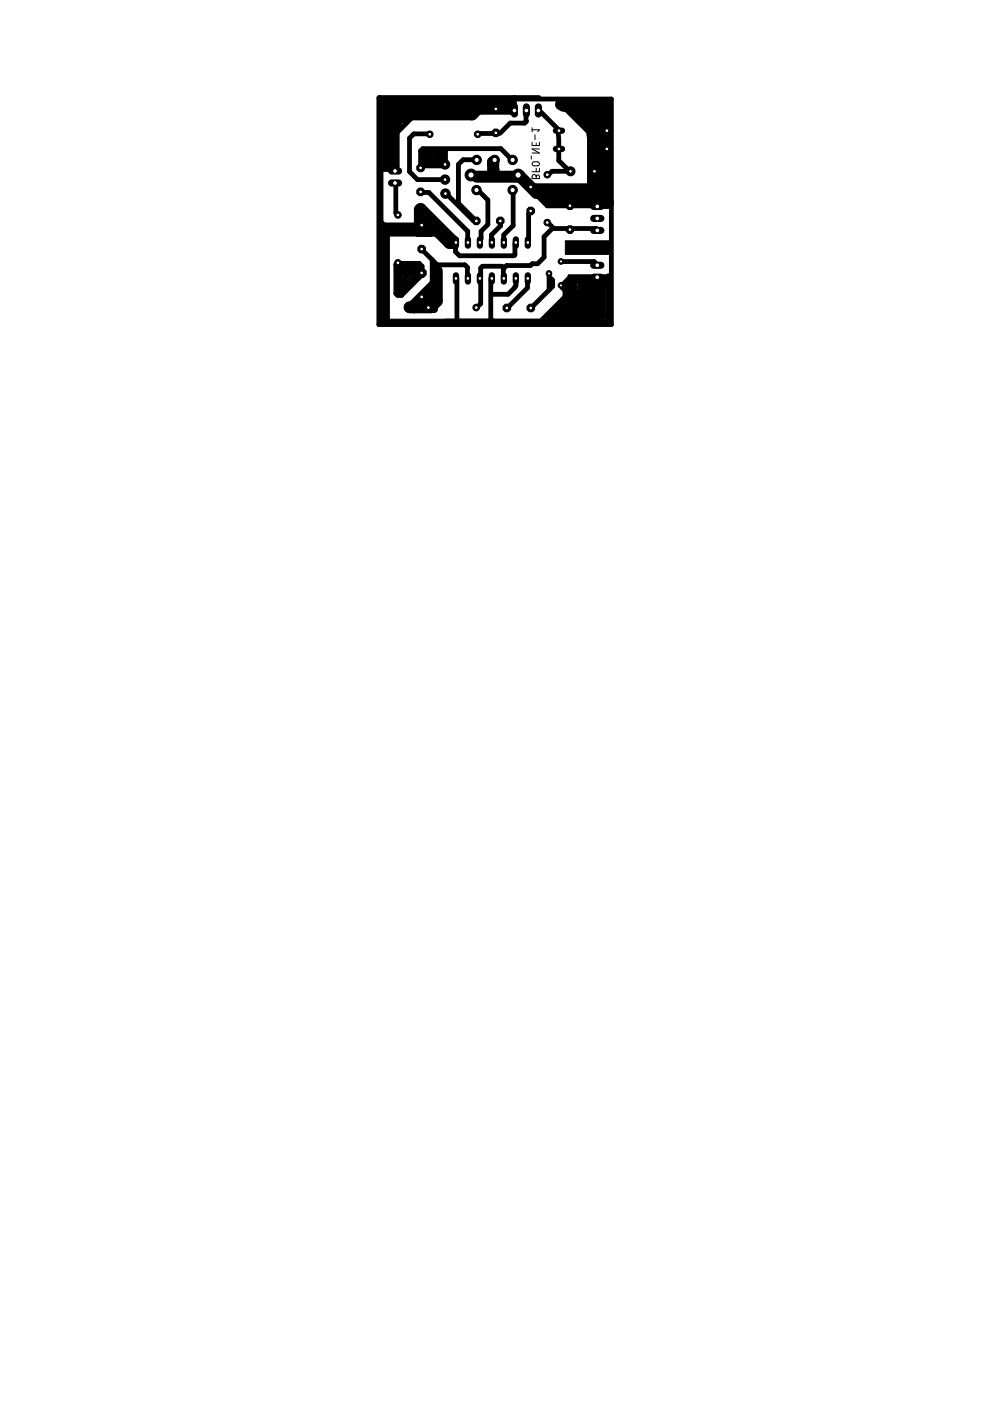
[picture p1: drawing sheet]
<svg xmlns="http://www.w3.org/2000/svg" width="210mm" height="297mm" viewBox="0 0 210 297" stroke-linecap="round" stroke-linejoin="round" font-family="sans-serif">
<path d="M112.6 33.1v.6M112.8 27.1v.8M112.8 30.2v.7h1.6v-.7M112.8 27.5h1.6l-.4 .4M112.9 37.1l.5-.1 .3 .4 .1-.2h.4l.2 .7h-1.6zM112.9 34.4l1-.1a.42 .42 0 0 1 .5 .4 .42 .42 0 0 1-.5 .5l-1-.2-.1-.3zM113.4 28.6v1M113.7 30.3v.6M113.7 35.7v.7M113.7 37.4v.5M114.4 35.7v.7h-1.6M114.4 31.6h-1.6l1.6 .8h-1.6" fill="none" stroke="#000" stroke-width=".21"/>
<g fill="#000" stroke="#000" stroke-width=".21">
<path d="M80.6 20.7h20.2v3.8h-20.2zM80.9 24.3h2.9v11.6h-2.9zM82.5 22.1h2v5.8h-2zM82.5 24.1h4.4v1.1h-4.4zM82.7 27.2h1.7v.7h-1.7zM82.8 24.9h3.6v1.1h-3.6zM83.1 26h2.1v1.2h-2.1zM126 36h1.5v2.9h-1.5zM126.5 21.3h3v18h-3zM127.5 37.2h1.4v1.7h-1.4zM80.5 47.6h2v21.1h-2zM82.5 47.6h11v1.6h-11z"/>
<path d="M88.3 49.1h3.3v1h-3.3zM90.5 46.8h2.4v1.3h-2.4zM91.6 48.1h1.3v.9h-1.3zM119.9 51.1h9.4v2.8h-9.4zM120.5 58.3h8.1v1.7h-8.1zM128.6 59.3h.9v.6h-.9zM82 67.7h22.9v.9h-22.9zM94.3 67.7h10.6v.9h-10.6z"/>
</g>
<g fill="none" stroke="#000" stroke-width="1">
<path d="M83.9 39v6.2l.4 .4M91.2 28.4h-3.5l-.9 .9v7.1l1.7 1.7h6.2M94.4 34.6v-2.7v3l-.2 .3h-4.4v-2.6l.5-.5h3.5v2.5h-2.7l-.5-.5v-1.1h2.5l.1-.1 .2 1h-2.4l-.9 .9h-.2M100.2 37.4h9.9l2 2h17.2M100.9 33.9h-2.7l-1 1v8.2l3.7 3.7M101.4 28.3h4.4M104.9 34v3.3l-.2 .1M105.3 21.2l-.2 .2v1.7M108.6 34l-2.4-2.5h-16.6l-.4 .5v3.3M108.9 21.5h-7.7l-.3 .3v2.5l-.4 .4-.3-.2h-12.4l-3.6 3.6v8.1l-.2-.3h-2.9l-.3 .3v10.9l.7 .7 8-.1 1.2-1.2h1.2l4.8 4.8M111.5 23.7l.1 2-.4 .4h-3l-2.2 2.1M114.3 23.3l4.1 4.2v1.4"/>
<path d="M114.3 20.7l-34 .1v48h49.3v-47.8h-20.2l-.3-.3-.1 2.6M118.5 29.2v4.8l2.3 2.4M120.6 36.3h-3.6l-.7 .7M126.3 21.2l.2 .2v16.4l2.3 2.4h-15.7v.5l2.9 2.9h10.3l.3 .3M84.4 55.8h4.5l.6 .7v1.8l-4.4 4.3h-.8l-.4-.3v-6.2l.2-.3 .5 .5v6l4.1-4.1v-1.2h-2.9l-.3-.3h2.8l-3.4 3.4M89.4 40.8h1.5l8.3 8.2-.1 2.6M89.4 52.9l2.2 2.2M91.6 55.1l1.1 1.1h5.9l.5 .5 .1 3M91.6 55.1v4.8l-4.8 4.8h-.4l.2 .1v.9l.1 .1h5.5l.1-.1v-8.7M94.5 41l5.8 5.8h.6M96.2 52.1l-2.4-2.4h-11.9l-.3 .3v17.8l-.3 .3M96.6 51.2v2.2l.8 .8h11.5l.3-.2v-2.5"/>
<path d="M96.9 58.9l.1 9.4M100.9 46.8l.1 .1M101.3 40.3l2.1 2.1v5.2l-1.4 1.4v1.6l-.2 .2M104.1 59v9.5l.1 .1M106.1 46.8v1.1l-1.9 1.9v1.9M106.8 56.8l-.4-.3h-4.1l-.4 .3v7.6l-1 1M108.8 40.7v7.1l-2 2v1.8M109.4 58.4v2.2l-1.7 1.8h-3.3l-.2 .1M111.8 58.7v2.3l-4.1 4.2M112.7 44.8l-.6 .6v6.3M116.2 47.2l1.2 1.3h9l.2 .2M116.4 58.1v3.4"/>
<path d="M116.5 58.7l.7 .7v1.3l-.8 .8M117.2 48.4l-1.8 1.8v4.3l-1.4 1.4h-1.2l-.3 .4h-5.1l-.7 .7v2.7M119.1 55.5h6.9l.5 .5M121.9 59v2.9l-5.6 5.6M122 59h-1.4l-1.5 1.6M129 58.4l-.5 .5h-6.8l-.2 .2v3.8l-5.2 5.2h-12.1M85.4 60.6h.1M85.4 60.6l.5-.5h.4l1.5-1.5v-.8h-.9l-.2-.1-.9 .8-.1-1.5-.8 .8v3.8M85.5 60.4v.1M92.3 64.3l-1.4 1.4M116.4 61.5l-3.6 3.7M116.6 68.1l-.3 .2"/>
<path d="M119.2 60.7v.3l.6 .6v1.3M119.6 66.4h7.8l-.1-4.9h-3.8l-5.6 5.6h10l.2-.1-.2-.2v-6.2h-5v1.1l-6.3 6.4M119.6 66.4l-.3 .3M119.8 62.9l-5.1 5.1M120.8 60.3l-.7 .7 1.3-1.3h7.1l.3-.3v8.4l-.2 .3h-12M120.8 60.2v1.7l-1 1M121.5 65.4h5.2v-2.9l-.3-.2h-2.7l-4.1 4.1M121.5 65.4l-.4 .3M123.3 64.6h2.8v-1.4l-.1-.1h-2.2l-2.3 2.3M123.3 64.6l-.2 .2M123.7 63.9h1.9l-.3-.3h-1.3v.2l-.7 .8"/>
</g>
<path d="M100.6 22.2l.3 .2h7.5v.7h-7.1l-1.2 1.2h-13.3l-.1 .1M101.1 37.5h8.8l.3-.2 3.5 3.6h2.3M104.5 34.9l.1-.6 .1 1.9M118.9 22.1h2.9l4.3 4.3v-3.2l-.9-.9-5.7 .1M120 22.1l6.4 6.4M125.6 28.5l.1 .2v10.7M89 47.8v-3.3l.2-.2 6.6 6.7v.5h-.5l-2.4-2.4M92.6 57.4v6.4l-1.3 1.4h-4.5M115.3 40.9l1.8 1.8h11.2v-1l.3-.3-10.5-.1M115.7 40.9l.4 .4M127.7 43h1.2M91.2 61.9l.3-.4-3.7 3.7" fill="none" stroke="#000" stroke-width="2.5"/>
<path d="M96.7 58.4v1.3" fill="none" stroke="#000" stroke-width="1.3"/>
<circle cx="96.7" cy="59" r=".4" fill="#fff" stroke="#000" stroke-width=".21"/>
<path d="M99.2 58.4v1.3" fill="none" stroke="#000" stroke-width="1.3"/>
<circle cx="99.2" cy="59" r=".4" fill="#fff" stroke="#000" stroke-width=".21"/>
<path d="M111.9 58.4v1.3" fill="none" stroke="#000" stroke-width="1.3"/>
<circle cx="111.9" cy="59" r=".4" fill="#fff" stroke="#000" stroke-width=".21"/>
<path d="M111.9 50.8v1.3" fill="none" stroke="#000" stroke-width="1.3"/>
<circle cx="111.9" cy="51.4" r=".4" fill="#fff" stroke="#000" stroke-width=".21"/>
<path d="M101.7 58.4v1.3" fill="none" stroke="#000" stroke-width="1.3"/>
<circle cx="101.7" cy="59" r=".4" fill="#fff" stroke="#000" stroke-width=".21"/>
<path d="M104.3 58.4v1.3" fill="none" stroke="#000" stroke-width="1.3"/>
<circle cx="104.3" cy="59" r=".4" fill="#fff" stroke="#000" stroke-width=".21"/>
<path d="M109.4 58.4v1.3" fill="none" stroke="#000" stroke-width="1.3"/>
<circle cx="109.4" cy="59" r=".4" fill="#fff" stroke="#000" stroke-width=".21"/>
<path d="M106.8 58.4v1.3" fill="none" stroke="#000" stroke-width="1.3"/>
<circle cx="106.8" cy="59" r=".4" fill="#fff" stroke="#000" stroke-width=".21"/>
<path d="M109.4 50.8v1.3" fill="none" stroke="#000" stroke-width="1.3"/>
<circle cx="109.4" cy="51.4" r=".4" fill="#fff" stroke="#000" stroke-width=".21"/>
<path d="M106.8 50.8v1.3" fill="none" stroke="#000" stroke-width="1.3"/>
<circle cx="106.8" cy="51.4" r=".4" fill="#fff" stroke="#000" stroke-width=".21"/>
<path d="M104.3 50.8v1.3" fill="none" stroke="#000" stroke-width="1.3"/>
<circle cx="104.3" cy="51.4" r=".4" fill="#fff" stroke="#000" stroke-width=".21"/>
<path d="M101.7 50.8v1.3" fill="none" stroke="#000" stroke-width="1.3"/>
<circle cx="101.7" cy="51.4" r=".4" fill="#fff" stroke="#000" stroke-width=".21"/>
<path d="M99.2 50.8v1.3" fill="none" stroke="#000" stroke-width="1.3"/>
<circle cx="99.2" cy="51.4" r=".4" fill="#fff" stroke="#000" stroke-width=".21"/>
<path d="M96.7 50.8v1.3" fill="none" stroke="#000" stroke-width="1.3"/>
<circle cx="96.7" cy="51.4" r=".4" fill="#fff" stroke="#000" stroke-width=".21"/>
<circle cx="84.4" cy="55.7" r=".7" fill="#000" stroke="#000" stroke-width=".21"/>
<circle cx="84.4" cy="55.7" r=".4" fill="#fff" stroke="#000" stroke-width=".21"/>
<circle cx="84.4" cy="45.6" r=".7" fill="#000" stroke="#000" stroke-width=".21"/>
<circle cx="84.4" cy="45.6" r=".4" fill="#fff" stroke="#000" stroke-width=".21"/>
<circle cx="101" cy="65.2" r=".7" fill="#000" stroke="#000" stroke-width=".21"/>
<circle cx="101" cy="65.2" r=".4" fill="#fff" stroke="#000" stroke-width=".21"/>
<circle cx="90.8" cy="65.2" r=".7" fill="#000" stroke="#000" stroke-width=".21"/>
<circle cx="90.8" cy="65.2" r=".4" fill="#fff" stroke="#000" stroke-width=".21"/>
<circle cx="116" cy="37" r=".7" fill="#000" stroke="#000" stroke-width=".21"/>
<circle cx="116" cy="37" r=".4" fill="#fff" stroke="#000" stroke-width=".21"/>
<circle cx="116" cy="47.2" r=".7" fill="#000" stroke="#000" stroke-width=".21"/>
<circle cx="116" cy="47.2" r=".4" fill="#fff" stroke="#000" stroke-width=".21"/>
<circle cx="112.5" cy="44.7" r=".87" fill="#000" stroke="#000" stroke-width=".21"/>
<circle cx="112.5" cy="44.7" r=".4" fill="#fff" stroke="#000" stroke-width=".21"/>
<circle cx="112.5" cy="39.6" r=".87" fill="#000" stroke="#000" stroke-width=".21"/>
<circle cx="112.5" cy="39.6" r=".4" fill="#fff" stroke="#000" stroke-width=".21"/>
<circle cx="106.1" cy="46.8" r=".87" fill="#000" stroke="#000" stroke-width=".21"/>
<circle cx="106.1" cy="46.8" r=".4" fill="#fff" stroke="#000" stroke-width=".21"/>
<circle cx="101" cy="46.8" r=".87" fill="#000" stroke="#000" stroke-width=".21"/>
<circle cx="101" cy="46.8" r=".4" fill="#fff" stroke="#000" stroke-width=".21"/>
<circle cx="89.2" cy="35.6" r=".87" fill="#000" stroke="#000" stroke-width=".21"/>
<circle cx="89.2" cy="35.6" r=".4" fill="#fff" stroke="#000" stroke-width=".21"/>
<circle cx="89.2" cy="40.7" r=".87" fill="#000" stroke="#000" stroke-width=".21"/>
<circle cx="89.2" cy="40.7" r=".4" fill="#fff" stroke="#000" stroke-width=".21"/>
<circle cx="89.4" cy="47.7" r=".87" fill="#000" stroke="#000" stroke-width=".21"/>
<circle cx="89.4" cy="47.7" r=".4" fill="#fff" stroke="#000" stroke-width=".21"/>
<circle cx="89.4" cy="52.8" r=".87" fill="#000" stroke="#000" stroke-width=".21"/>
<circle cx="89.4" cy="52.8" r=".4" fill="#fff" stroke="#000" stroke-width=".21"/>
<circle cx="107.5" cy="65.3" r=".87" fill="#000" stroke="#000" stroke-width=".21"/>
<circle cx="107.5" cy="65.3" r=".4" fill="#fff" stroke="#000" stroke-width=".21"/>
<circle cx="112.5" cy="65.3" r=".87" fill="#000" stroke="#000" stroke-width=".21"/>
<circle cx="112.5" cy="65.3" r=".4" fill="#fff" stroke="#000" stroke-width=".21"/>
<circle cx="120.8" cy="48.7" r=".87" fill="#000" stroke="#000" stroke-width=".21"/>
<circle cx="120.8" cy="48.7" r=".4" fill="#fff" stroke="#000" stroke-width=".21"/>
<circle cx="120.8" cy="43.6" r=".87" fill="#000" stroke="#000" stroke-width=".21"/>
<circle cx="120.8" cy="43.6" r=".4" fill="#fff" stroke="#000" stroke-width=".21"/>
<path d="M125.9 48.9h1.5" fill="none" stroke="#000" stroke-width="1.5"/>
<circle cx="126.6" cy="48.9" r=".51" fill="#fff" stroke="#000" stroke-width=".21"/>
<path d="M125.9 46.3h1.5" fill="none" stroke="#000" stroke-width="1.5"/>
<circle cx="126.6" cy="46.3" r=".51" fill="#fff" stroke="#000" stroke-width=".21"/>
<path d="M125.9 43.8h1.5" fill="none" stroke="#000" stroke-width="1.5"/>
<circle cx="126.6" cy="43.8" r=".51" fill="#fff" stroke="#000" stroke-width=".21"/>
<circle cx="89.4" cy="62.9" r=".95" fill="#000" stroke="#000" stroke-width=".21"/>
<circle cx="89.4" cy="62.9" r=".4" fill="#fff" stroke="#000" stroke-width=".21"/>
<circle cx="89.4" cy="57.9" r="1.03" fill="#000" stroke="#000" stroke-width=".21"/>
<circle cx="89.4" cy="57.9" r=".4" fill="#fff" stroke="#000" stroke-width=".21"/>
<circle cx="121" cy="36.3" r=".95" fill="#000" stroke="#000" stroke-width=".21"/>
<circle cx="121" cy="36.3" r=".4" fill="#fff" stroke="#000" stroke-width=".21"/>
<circle cx="126" cy="36.3" r="1.03" fill="#000" stroke="#000" stroke-width=".21"/>
<circle cx="126" cy="36.3" r=".4" fill="#fff" stroke="#000" stroke-width=".21"/>
<path d="M128 27.7h1.3" fill="none" stroke="#000" stroke-width="1.3"/>
<circle cx="128.7" cy="27.7" r=".4" fill="#fff" stroke="#000" stroke-width=".21"/>
<path d="M117.9 27.7h1.3" fill="none" stroke="#000" stroke-width="1.3"/>
<circle cx="118.5" cy="27.7" r=".4" fill="#fff" stroke="#000" stroke-width=".21"/>
<circle cx="105.1" cy="28.2" r=".87" fill="#000" stroke="#000" stroke-width=".21"/>
<circle cx="105.1" cy="28.2" r=".4" fill="#fff" stroke="#000" stroke-width=".21"/>
<circle cx="105.1" cy="23.1" r=".87" fill="#000" stroke="#000" stroke-width=".21"/>
<circle cx="105.1" cy="23.1" r=".4" fill="#fff" stroke="#000" stroke-width=".21"/>
<circle cx="101.3" cy="28.5" r=".7" fill="#000" stroke="#000" stroke-width=".21"/>
<circle cx="101.3" cy="28.5" r=".4" fill="#fff" stroke="#000" stroke-width=".21"/>
<circle cx="91.1" cy="28.5" r=".7" fill="#000" stroke="#000" stroke-width=".21"/>
<circle cx="91.1" cy="28.5" r=".4" fill="#fff" stroke="#000" stroke-width=".21"/>
<path d="M83 36.3h1.5" fill="none" stroke="#000" stroke-width="1.5"/>
<circle cx="83.8" cy="36.3" r=".51" fill="#fff" stroke="#000" stroke-width=".21"/>
<path d="M83 38.8h1.5" fill="none" stroke="#000" stroke-width="1.5"/>
<circle cx="83.8" cy="38.8" r=".51" fill="#fff" stroke="#000" stroke-width=".21"/>
<path d="M125.9 58.8h1.5" fill="none" stroke="#000" stroke-width="1.5"/>
<circle cx="126.6" cy="58.8" r=".51" fill="#fff" stroke="#000" stroke-width=".21"/>
<path d="M125.9 56.2h1.5" fill="none" stroke="#000" stroke-width="1.5"/>
<circle cx="126.6" cy="56.2" r=".51" fill="#fff" stroke="#000" stroke-width=".21"/>
<circle cx="118.9" cy="60.5" r=".59" fill="#000" stroke="#000" stroke-width=".21"/>
<circle cx="118.9" cy="60.5" r=".34" fill="#fff" stroke="#000" stroke-width=".21"/>
<circle cx="116.4" cy="58" r=".59" fill="#000" stroke="#000" stroke-width=".21"/>
<circle cx="116.4" cy="58" r=".34" fill="#fff" stroke="#000" stroke-width=".21"/>
<circle cx="118.9" cy="55.4" r=".59" fill="#000" stroke="#000" stroke-width=".21"/>
<circle cx="118.9" cy="55.4" r=".34" fill="#fff" stroke="#000" stroke-width=".21"/>
<path d="M114.2 22.7v1.5" fill="none" stroke="#000" stroke-width="1.5"/>
<circle cx="114.2" cy="23.4" r=".51" fill="#fff" stroke="#000" stroke-width=".21"/>
<path d="M111.6 22.7v1.5" fill="none" stroke="#000" stroke-width="1.5"/>
<circle cx="111.6" cy="23.4" r=".51" fill="#fff" stroke="#000" stroke-width=".21"/>
<path d="M109.1 22.7v1.5" fill="none" stroke="#000" stroke-width="1.5"/>
<circle cx="109.1" cy="23.4" r=".51" fill="#fff" stroke="#000" stroke-width=".21"/>
<circle cx="108.7" cy="33.9" r=".99" fill="#000" stroke="#000" stroke-width=".21"/>
<circle cx="108.7" cy="33.9" r=".55" fill="#fff" stroke="#000" stroke-width=".21"/>
<circle cx="108.7" cy="40.3" r=".99" fill="#000" stroke="#000" stroke-width=".21"/>
<circle cx="108.7" cy="40.3" r=".55" fill="#fff" stroke="#000" stroke-width=".21"/>
<circle cx="101" cy="40.3" r=".99" fill="#000" stroke="#000" stroke-width=".21"/>
<circle cx="101" cy="40.3" r=".55" fill="#fff" stroke="#000" stroke-width=".21"/>
<circle cx="109.9" cy="37.1" r="1.25" fill="#000" stroke="#000" stroke-width=".21"/>
<circle cx="109.9" cy="37.1" r=".66" fill="#fff" stroke="#000" stroke-width=".21"/>
<circle cx="99.9" cy="37.1" r="1.25" fill="#000" stroke="#000" stroke-width=".21"/>
<circle cx="99.9" cy="37.1" r=".66" fill="#fff" stroke="#000" stroke-width=".21"/>
<circle cx="101.1" cy="33.9" r=".99" fill="#000" stroke="#000" stroke-width=".21"/>
<circle cx="101.1" cy="33.9" r=".55" fill="#fff" stroke="#000" stroke-width=".21"/>
<circle cx="104.9" cy="33.9" r=".99" fill="#000" stroke="#000" stroke-width=".21"/>
<circle cx="104.9" cy="33.9" r=".55" fill="#fff" stroke="#000" stroke-width=".21"/>
<path d="M128 31.6h1.3" fill="none" stroke="#000" stroke-width="1.3"/>
<circle cx="128.7" cy="31.6" r=".4" fill="#fff" stroke="#000" stroke-width=".21"/>
<path d="M117.9 31.6h1.3" fill="none" stroke="#000" stroke-width="1.3"/>
<circle cx="118.5" cy="31.6" r=".4" fill="#fff" stroke="#000" stroke-width=".21"/>
<circle cx="94.4" cy="38.1" r=".99" fill="#000" stroke="#000" stroke-width=".21"/>
<circle cx="94.4" cy="38.1" r=".4" fill="#fff" stroke="#000" stroke-width=".21"/>
<circle cx="94.4" cy="34.9" r=".99" fill="#000" stroke="#000" stroke-width=".21"/>
<circle cx="94.4" cy="34.9" r=".4" fill="#fff" stroke="#000" stroke-width=".21"/>
<circle cx="94.4" cy="41" r=".99" fill="#000" stroke="#000" stroke-width=".21"/>
<circle cx="94.4" cy="41" r=".4" fill="#fff" stroke="#000" stroke-width=".21"/>
</svg>
